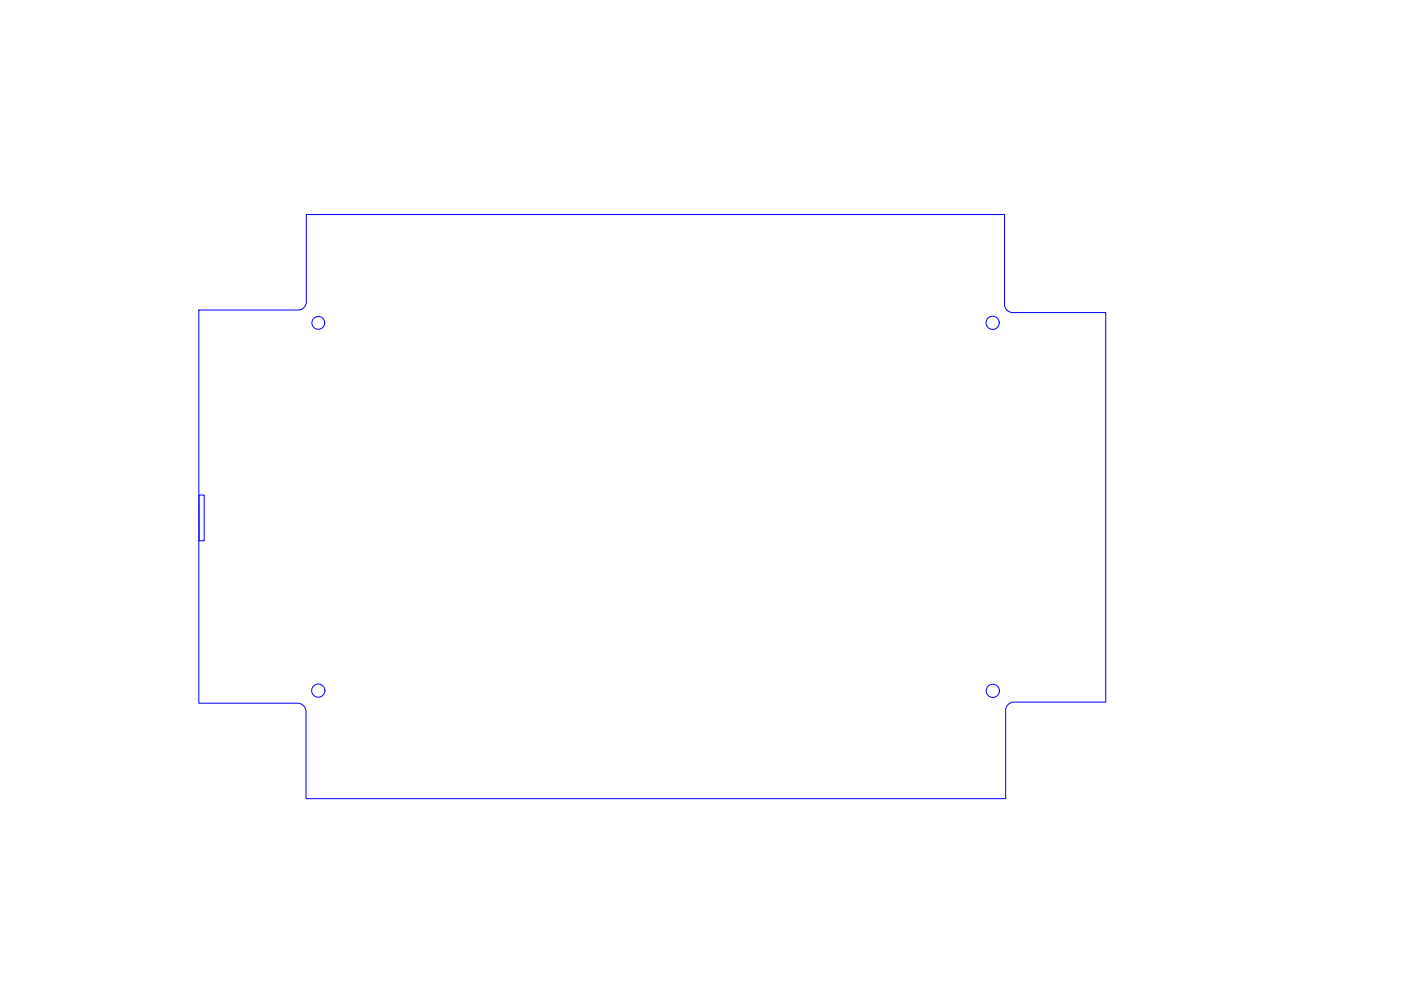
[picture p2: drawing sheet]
<svg xmlns="http://www.w3.org/2000/svg" width="297mm" height="210mm" viewBox="0 0 297 210" stroke-linecap="round" stroke-linejoin="round" font-family="sans-serif">
<g fill="none" stroke="#00f" stroke-width=".21">
<path d="M42.2 65.7h21a1.74 1.74 0 0 0 1.7-1.7v-18.5h148.1v19a1.73 1.73 0 0 0 1.7 1.8h19.7v82.6h-19.4a1.75 1.75 0 0 0-1.8 1.7v18.7h-148.3v-18.4a1.77 1.77 0 0 0-1.8-1.8h-20.9zM42.2 105h1.1v9.7h-1.1z"/>
<circle cx="67.5" cy="68.5" r="1.36"/>
<circle cx="210.5" cy="68.4" r="1.4"/>
<circle cx="67.5" cy="146.4" r="1.4"/>
<circle cx="210.5" cy="146.5" r="1.4"/>
</g>
</svg>
